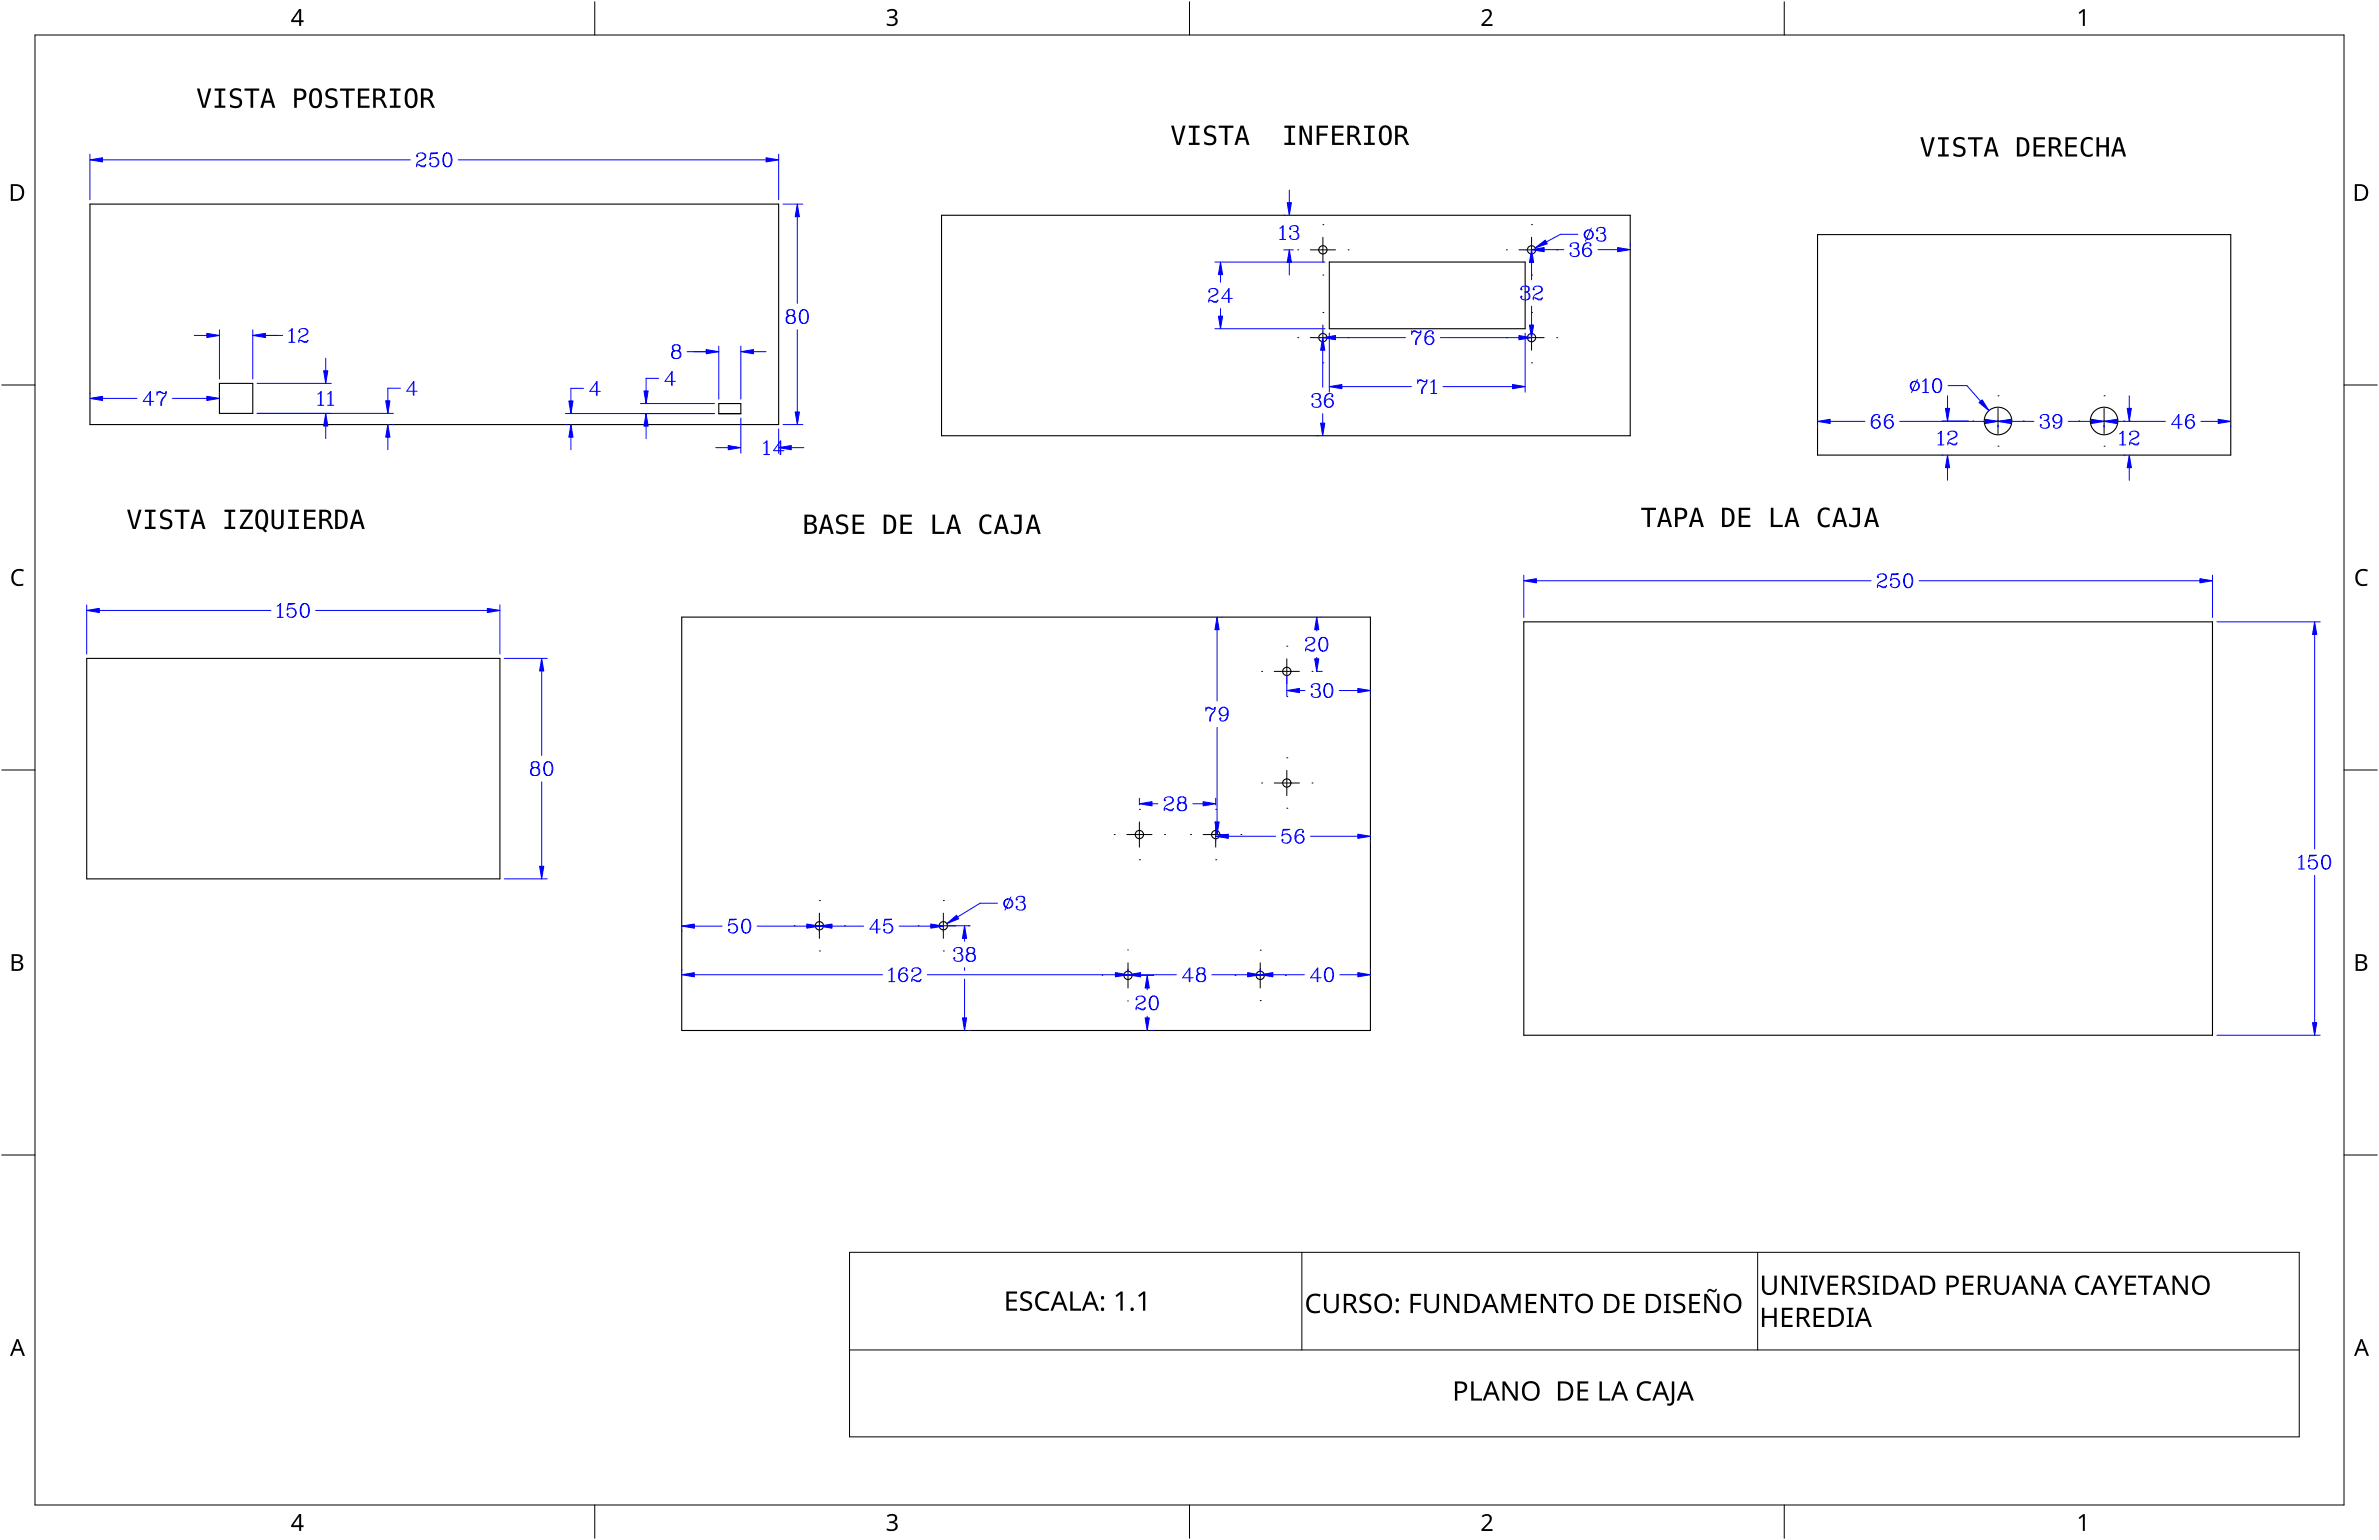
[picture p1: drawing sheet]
<svg xmlns="http://www.w3.org/2000/svg" width="864mm" height="559mm" viewBox="0 0 864 559" stroke-linecap="round" stroke-linejoin="round" font-family="sans-serif">
<g fill="none" stroke="#000" stroke-width=".4">
<path d="M32.7 74.1h250v80h-250zM341.8 78.1h250v80h-250zM482.6 95.1h71v24.2h-71zM659.8 85.1h150v80h-150zM79.7 139.1h12.1v10.9h-12.1zM260.9 146.4h8v3.7h-8zM31.5 238.9h150v80h-150zM247.5 223.9h250v150h-250zM553.2 225.6h250v150h-250z"/>
<circle cx="480.2" cy="90.7" r="1.5"/>
<circle cx="556" cy="90.7" r="1.5"/>
<circle cx="480.2" cy="122.5" r="1.5"/>
<circle cx="556" cy="122.5" r="1.5"/>
<circle cx="725.3" cy="152.8" r="5"/>
<circle cx="763.8" cy="152.8" r="5"/>
<circle cx="467.1" cy="243.6" r="1.5"/>
<circle cx="467.1" cy="284.1" r="1.5"/>
<circle cx="413.6" cy="302.8" r="1.5"/>
<circle cx="441.3" cy="302.8" r="1.5"/>
<circle cx="297.4" cy="335.9" r="1.5"/>
<circle cx="342.4" cy="335.9" r="1.5"/>
<circle cx="409.5" cy="353.9" r="1.5"/>
<circle cx="457.5" cy="353.9" r="1.5"/>
</g>
<g fill="none" stroke="#000" stroke-width=".36">
<path d="M471.1 90.7h.1M475.7 90.7h9.1M480.2 81.5h.1M480.2 99.8h.1M480.2 86.1v9.1M489.4 90.7h.1M546.8 90.7h.1M551.4 90.7h9.1M556 81.5h.1M556 99.8h.1M556 86.1v9.1M565.1 90.7h.1"/>
<path d="M480.2 113.4h.1M480.2 117.9v9.2M556 113.4h.1M556 117.9v9.2M471.1 122.5h.1M475.7 122.5h9.1M480.2 131.7h.1M489.4 122.5h.1M546.8 122.5h.1M551.4 122.5h9.1M556 131.7h.1M565.1 122.5h.1"/>
<path d="M716.2 152.8h.1M720.7 152.8h9.2M725.3 143.6h.1M725.3 148.2v9.1M734.4 152.8h.1M754.7 152.8h.1M759.2 152.8h9.2M763.8 143.6h.1M763.8 148.2v9.1M772.9 152.8h.1M725.3 161.9h.1M763.8 161.9h.1"/>
<path d="M467.1 234.5h.1M467.1 239v9.2M458 243.6h.1M462.6 243.6h9.1M467.1 252.8h.1M476.3 243.6h.1M467.1 275h.1M467.1 279.5v9.2M413.6 293.7h.1M413.6 298.3v9.1M441.3 293.7h.1M441.3 298.3v9.1"/>
<path d="M458 284.1h.1M462.6 284.1h9.1M467.1 293.3h.1M476.3 284.1h.1M404.5 302.8h.1M409 302.8h9.2M413.6 312h.1M422.8 302.8h.1M432.2 302.8h.1M436.7 302.8h9.2M441.3 312h.1M450.5 302.8h.1"/>
<path d="M288.3 335.9h.1M292.9 335.9h9.1M297.4 326.8h.1M297.4 331.4v9.1M306.6 335.9h.1M333.3 335.9h.1M337.9 335.9h9.1M342.4 326.8h.1M342.4 331.4v9.1M351.6 335.9h.1M297.4 345.1h.1M342.4 345.1h.1"/>
<path d="M400.1 353.9h.2M404.9 353.9h9.1M409.5 344.5v.3M409.5 349.4v9.1M418.6 353.9h.3M448.3 353.9h.1M452.9 353.9h9.1M457.5 344.8h.1M457.5 349.4v9.1M466.6 353.9h.1M409.5 363.1v.2M457.5 363.1h.1"/>
</g>
<path d="M12.7 12.7h838.2v533.4h-838.2z" fill="none" stroke="#000" stroke-width=".36"/>
<path d="M215.9 .6v12.1M431.8 .6v12.1M647.7 .6v12.1M.6 139.7h12.1M850.9 139.7h12.1M.6 279.4h12.1M850.9 279.4h12.1M.6 419.1h12.1M850.9 419.1h12.1M215.9 546.1v12.1M431.8 546.1v12.1M647.7 546.1v12.1" fill="none" stroke="#000" stroke-width=".36"/>
<g fill="#000">
<path d="M321.9 3.9a2.17 2.17 0 0 1 2.2-.8 2.17 2.17 0 0 1 1.6 1.6 1.48 1.48 0 0 1-1.3 1.5 1.62 1.62 0 0 1 1.5 1.8 1.62 1.62 0 0 1-1.8 1.4l-2.2-.3v-.7a2.16 2.16 0 0 0 3.2-.5 1.23 1.23 0 0 0-1.7-1.3h-.6v-.7a1.41 1.41 0 0 0 1.5-.1 1.41 1.41 0 0 0 .6-1.4 1.78 1.78 0 0 0-2.6 0zM537.9 4a2.02 2.02 0 0 1 2.3-.7 2.02 2.02 0 0 1 1.3 2l-.5 1.1-2.3 2.3h3.1v.7h-4v-.6l1.9-1.9a1.71 1.71 0 0 0 .5-2.9l-.8-.1-1.1 .6zM754.6 4.6l1.6-1.3h.6v6.1h-.7v-5.3l-1.1 1zM4.9 207.3a3.4 3.4 0 0 1 3.8-.5l-.3 .6a2.37 2.37 0 0 0-2.9 .3 2.37 2.37 0 0 0-.5 2.9 2.31 2.31 0 0 0 3.5 1.2v.6a3.1 3.1 0 0 1-3.7-.5 3.1 3.1 0 0 1-.5-3.6zM855.8 207.3a3.4 3.4 0 0 1 3.8-.5l-.3 .6a2.37 2.37 0 0 0-2.9 .3 2.37 2.37 0 0 0-.5 2.9 2.31 2.31 0 0 0 3.5 1.2v.6a3.1 3.1 0 0 1-3.7-.5 3.1 3.1 0 0 1-.5-3.6zM321.9 550a2.17 2.17 0 0 1 2.2-.8 2.17 2.17 0 0 1 1.6 1.6 1.48 1.48 0 0 1-1.3 1.5 1.62 1.62 0 0 1 1.5 1.8 1.62 1.62 0 0 1-1.8 1.4l-2.2-.3v-.7a2.16 2.16 0 0 0 3.2-.5 1.23 1.23 0 0 0-1.7-1.3h-.6v-.7a1.41 1.41 0 0 0 1.5-.1 1.41 1.41 0 0 0 .6-1.4 1.78 1.78 0 0 0-2.6 0zM537.9 550.1a2.02 2.02 0 0 1 2.3-.7 2.02 2.02 0 0 1 1.3 2l-.5 1.1-2.3 2.3h3.1v.7h-4v-.6l1.9-1.9a1.71 1.71 0 0 0 .5-2.9l-.8-.1-1.1 .6zM754.6 550.7l1.6-1.3h.6v6.1h-.7v-5.3l-1.1 1z"/>
<path d="M108.5 3.3h.8v4.1h.9v.6h-.9v1.4h-.7v-1.4h-2.9v-.6zM108.6 4.1l-2.2 3.3h2.2z"/>
<path d="M3.9 66.8h1.9a3 3 0 0 1 3 3.2 3 3 0 0 1-3.2 2.9h-1.7zM4.7 67.5v4.7h.8a2.38 2.38 0 0 0 2.5-2.3 2.38 2.38 0 0 0-2.3-2.4z"/>
<path d="M854.8 66.8h1.9a3 3 0 0 1 3 3.2 3 3 0 0 1-3.2 2.9h-1.7zM855.6 67.5v4.7h.8a2.38 2.38 0 0 0 2.5-2.3 2.38 2.38 0 0 0-2.3-2.4z"/>
<path d="M4.2 346.2h1.8a1.65 1.65 0 0 1 1.8 .4 1.65 1.65 0 0 1 .3 1.8l-1 .7a1.66 1.66 0 0 1 1.4 2 1.66 1.66 0 0 1-2.1 1.2h-2.2zM5 349.4v2.3h1.2a1.15 1.15 0 0 0 1.5-1.2 1.15 1.15 0 0 0-1.5-1.1zM5 346.9v1.9h1.1a1.04 1.04 0 0 0 1.4-1 1.04 1.04 0 0 0-1.5-.9z"/>
<path d="M855.1 346.2h1.8a1.65 1.65 0 0 1 1.8 .4 1.65 1.65 0 0 1 .3 1.8l-1 .7a1.66 1.66 0 0 1 1.4 2 1.66 1.66 0 0 1-2.1 1.2h-2.2zM855.9 349.4v2.3h1.2a1.15 1.15 0 0 0 1.5-1.2 1.15 1.15 0 0 0-1.5-1.1zM855.9 346.9v1.9h1.1a1.04 1.04 0 0 0 1.4-1 1.04 1.04 0 0 0-1.5-.9z"/>
<path d="M6 485.9h.7l2.4 6.1h-.8l-.8-1.9h-2.4l-.7 1.9h-.8zM6.3 486.7l-.9 2.7h1.9z"/>
<path d="M856.9 485.9h.7l2.4 6.1h-.8l-.8-1.9h-2.4l-.7 1.9h-.8zM857.2 486.7l-.9 2.7h1.9z"/>
<path d="M108.5 549.4h.8v4.1h.9v.6h-.9v1.4h-.7v-1.4h-2.9v-.6zM108.6 550.2l-2.2 3.3h2.2z"/>
</g>
<g fill="#000">
<path d="M365.3 468.6h3.9v.8h-3v2.2h2.8v.7h-2.8v2.5h3v.8h-3.9zM370.7 469.3a3.3 3.3 0 0 1 3.8-.4l-.2 .8a2.02 2.02 0 0 0-3 .4 2.17 2.17 0 0 0 2.2 1.9 1.95 1.95 0 0 1 1.1 2.4 1.95 1.95 0 0 1-2.4 1.3l-1.9-.3v-.9a2.47 2.47 0 0 0 3.5-.4 2.12 2.12 0 0 0-2.1-1.9 1.9 1.9 0 0 1-1-2.9zM376.6 469.5a3.9 3.9 0 0 1 4.4-.6l-.3 .8a2.64 2.64 0 0 0-3.1 .1 2.64 2.64 0 0 0-.9 2.9 2.6 2.6 0 0 0 4.1 1.9v.8a3.5 3.5 0 0 1-4-.4 3.5 3.5 0 0 1-.9-3.9zM388.5 468.6h.9v6.2h3v.8h-3.9zM404.9 470.1l1.9-1.5h.7v7h-.8v-6.1l-1.3 1.2zM413.2 470.1l1.8-1.5h.7v7h-.8v-6.1l-1.3 1.2zM475 470.4a3.9 3.9 0 0 1 4.4-.6l-.3 .7a2.64 2.64 0 0 0-3.1 .1 2.64 2.64 0 0 0-.9 3 2.6 2.6 0 0 0 4.1 1.9v.8a3.5 3.5 0 0 1-4-.5 3.5 3.5 0 0 1-.9-3.9zM480.6 469.5h.9v4.5a1.81 1.81 0 0 0 1.8 1.8 1.81 1.81 0 0 0 1.8-1.8v-4.5h.9v4.5a2.69 2.69 0 0 1-2.7 2.6 2.69 2.69 0 0 1-2.7-2.6zM493.9 470.1a3.3 3.3 0 0 1 3.8-.3l-.3 .7a2.02 2.02 0 0 0-3 .4 2.17 2.17 0 0 0 2.2 2 1.95 1.95 0 0 1 1.1 2.4 1.95 1.95 0 0 1-2.3 1.3l-2-.4v-.8a2.48 2.48 0 0 0 3.5-.5 2.12 2.12 0 0 0-2-1.9 1.9 1.9 0 0 1-1-2.9zM512 469.5h3.9v.8h-3v2.4h2.8v.8h-2.8v3h-.9zM517 469.5h.9v4.5a1.81 1.81 0 0 0 1.8 1.8 1.81 1.81 0 0 0 1.8-1.8v-4.5h.9v4.5a2.69 2.69 0 0 1-2.7 2.6 2.69 2.69 0 0 1-2.7-2.6zM524.2 469.5h1.1l3.7 5.8-.1-5.8h.9v7h-1.1l-3.7-5.8v5.8h-.8z"/>
<path d="M545 469.5h1.3l2.2 5.7 2.2-5.7h1.3v7h-.9l.1-6.1-2.4 6.1h-.7l-2.3-6.2v6.2h-.8zM553.9 469.5h3.9v.8h-3v2.1h2.8v.8h-2.8v2.5h3v.8h-3.9zM559.3 469.5h1l3.8 5.8-.1-5.8h.8v7h-1l-3.7-5.8v5.8h-.8zM565.9 469.5h5.2v.8h-2.2v6.2h-.8v-6.2h-2.2zM589.5 469.5h3.9v.8h-3.1v2.1h2.9v.8h-2.9v2.5h3.1v.8h-3.9zM604 469.5h2.5v.5l-.8 .2v5.6l.8 .1v.6h-2.5v-.6l.8-.1v-5.6l-.8-.2zM607.8 470.1a3.3 3.3 0 0 1 3.9-.3l-.3 .7a2.02 2.02 0 0 0-3 .4 2.17 2.17 0 0 0 2.2 2 1.95 1.95 0 0 1 1.1 2.4 1.95 1.95 0 0 1-2.4 1.3l-1.9-.4v-.8a2.48 2.48 0 0 0 3.5-.5 2.12 2.12 0 0 0-2.1-1.9 1.9 1.9 0 0 1-1-2.9zM613.2 469.5h3.9v.8h-3v2.1h2.8v.8h-2.8v2.5h3v.8h-3.9zM620 468a1.71 1.71 0 0 1 2.2 .2l.6-.5h.5a1.22 1.22 0 0 1-.9 1.2 1.22 1.22 0 0 1-1.4-.5h-.5l-.3 .5h-.5zM618.7 469.5h1l3.7 5.8v-5.8h.8v7h-1l-3.8-5.8 .1 5.8h-.8zM639.6 462.9h.9v4.5a1.81 1.81 0 0 0 1.8 1.8 1.81 1.81 0 0 0 1.8-1.8v-4.5h.9v4.5a2.69 2.69 0 0 1-2.7 2.5 2.69 2.69 0 0 1-2.7-2.5zM646.8 462.9h1l3.8 5.7-.1-5.7h.8v6.9h-1l-3.7-5.8v5.8h-.8z"/>
<path d="M653.7 462.9h2.5v.5l-.8 .2v5.5l.8 .2v.5h-2.5v-.5l.8-.2v-5.5l-.8-.2zM656.6 462.9h.9l2 6 2-6h1l-2.5 6.9h-.9zM663.4 462.9h3.9v.7h-3v2.2h2.8v.8h-2.8v2.5h3v.7h-3.9zM674.9 463.5a3.3 3.3 0 0 1 3.8-.3l-.3 .7a2.02 2.02 0 0 0-2.9 .4 2.17 2.17 0 0 0 2.1 1.9 1.95 1.95 0 0 1 1.2 2.5 1.95 1.95 0 0 1-2.4 1.2l-1.9-.3v-.8a2.47 2.47 0 0 0 3.5-.5 2.12 2.12 0 0 0-2.1-1.9 1.9 1.9 0 0 1-1-2.9zM679.7 462.9h2.5v.5l-.8 .2v5.5l.8 .2v.5h-2.5v-.5l.8-.2v-5.5l-.8-.2zM712.5 462.9h3.9v.7h-3v2.2h2.9v.8h-2.9v2.5h3v.7h-3.9zM724 462.9h.8v4.5a1.81 1.81 0 0 0 1.9 1.8 1.81 1.81 0 0 0 1.8-1.8v-4.5h.8v4.5a2.69 2.69 0 0 1-2.7 2.5 2.69 2.69 0 0 1-2.6-2.5zM737.4 462.9h1l3.8 5.7-.1-5.7h.8v6.9h-1l-3.7-5.8v5.8h-.8zM754.1 463.7a3.9 3.9 0 0 1 4.4-.5l-.3 .7a2.64 2.64 0 0 0-3.1 .1 2.64 2.64 0 0 0-.9 3 2.6 2.6 0 0 0 4.1 1.9v.8a3.5 3.5 0 0 1-4-.5 3.5 3.5 0 0 1-.9-3.9zM765.1 462.9h.9l1.8 3.4 1.9-3.4h.9l-2.3 4.2v2.7h-.9v-2.6zM771.6 462.9h3.9v.7h-3.1v2.2h2.9v.8h-2.9v2.5h3.1v.7h-3.9zM776.1 462.9h5.3v.7h-2.2v6.2h-.9v-6.2h-2.2z"/>
<path d="M788.7 462.9h1l3.7 5.7v-5.7h.8v6.9h-1l-3.8-5.8 .1 5.8h-.8zM639.6 474.5h.9v3h3.6v-3h.8v7h-.8v-3.2h-3.6v3.2h-.9zM646.9 474.5h3.8v.8h-3v2.2h2.9v.7h-2.9v2.5h3v.8h-3.8zM658.4 474.5h3.9v.8h-3.1v2.2h2.9v.7h-2.9v2.5h3.1v.8h-3.9zM670.4 474.5h2.5v.5l-.8 .2v5.6l.8 .2v.5h-2.5v-.5l.8-.2v-5.6l-.8-.2zM534.1 501.3h.8v6.1h3.1v.8h-3.9zM545.4 501.3h1l3.8 5.7-.1-5.7h.8v6.9h-1l-3.7-5.8v5.8h-.8zM572.7 501.3h3.9v.7h-3.1v2.2h2.9v.8h-2.9v2.4h3.1v.8h-3.9zM580.6 501.3h.9v6.1h3.1v.8h-4zM595.1 502.1a3.9 3.9 0 0 1 4.3-.5l-.3 .7a2.64 2.64 0 0 0-3.1 .1 2.64 2.64 0 0 0-.9 3 2.6 2.6 0 0 0 4.1 1.9v.7a3.5 3.5 0 0 1-4-.4 3.5 3.5 0 0 1-.9-3.9zM606.9 501.3h.9v6.8a1.78 1.78 0 0 1-2.6 1.8v-.7a1.07 1.07 0 0 0 1.2 0 1.07 1.07 0 0 0 .5-1z"/>
<path d="M384 468.6h.8l2.8 7h-1l-.8-2.2h-2.8l-.8 2.2h-.9zM384.4 469.5l-1.1 3.2h2.2z"/>
<path d="M395.4 468.6h.8l2.7 7h-.9l-.8-2.2h-2.8l-.8 2.2h-.9zM395.8 469.5l-1.1 3.2h2.2z"/>
<path d="M487.8 469.5h1.9a2.01 2.01 0 0 1 2.5 1.3 2.01 2.01 0 0 1-1.3 2.5l1.9 3.2h-1l-1.7-2.9h-1.4v2.9h-.9zM488.7 470.2v2.6h1a1.33 1.33 0 0 0 1.7-1.3 1.33 1.33 0 0 0-1.7-1.3z"/>
<path d="M499.7 470.3a3.3 3.3 0 0 1 4.2-.5 3.3 3.3 0 0 1 1.4 4 3.3 3.3 0 0 1-4.1 2.7 3.3 3.3 0 0 1-2.3-4.4zM500.6 470.7a3.1 3.1 0 0 0 1 5 2.53 2.53 0 0 0 2.8-3.4 2.27 2.27 0 0 0-1.4-2 2.27 2.27 0 0 0-2.4 .4z"/>
<path d="M531.7 469.5h2.1a3.5 3.5 0 0 1 3.4 3.6 3.5 3.5 0 0 1-3.6 3.4h-1.9zM532.5 470.2v5.5h1a2.74 2.74 0 0 0 2.8-2.6 2.74 2.74 0 0 0-2.6-2.9z"/>
<path d="M540.6 469.5h.7l2.8 7h-.9l-.9-2.2h-2.7l-.9 2.2h-.9zM540.9 470.4l-1.1 3.1h2.3z"/>
<path d="M572.6 470.3a3.3 3.3 0 0 1 4.2-.5 3.3 3.3 0 0 1 1.4 4 3.3 3.3 0 0 1-4.1 2.7 3.3 3.3 0 0 1-2.2-4.4zM573.5 470.7a3.1 3.1 0 0 0 1 5 2.53 2.53 0 0 0 2.8-3.4 2.27 2.27 0 0 0-1.4-2 2.27 2.27 0 0 0-2.4 .4z"/>
<path d="M582.3 469.5h2.2a3.5 3.5 0 0 1 3.4 3.6 3.5 3.5 0 0 1-3.6 3.4h-2zM583.2 470.2v5.5h1a2.74 2.74 0 0 0 2.8-2.6 2.74 2.74 0 0 0-2.6-2.9z"/>
<path d="M597.4 469.5h2.2a3.5 3.5 0 0 1 3.4 3.6 3.5 3.5 0 0 1-3.6 3.4h-2zM598.3 470.2v5.5h1a2.74 2.74 0 0 0 2.8-2.6 2.74 2.74 0 0 0-2.7-2.9z"/>
<path d="M626.6 470.3a3.3 3.3 0 0 1 4.1-.5 3.3 3.3 0 0 1 1.4 4 3.3 3.3 0 0 1-4 2.7 3.3 3.3 0 0 1-2.3-4.4zM627.4 470.7a3.1 3.1 0 0 0 1 5 2.53 2.53 0 0 0 2.8-3.4 2.27 2.27 0 0 0-1.4-2 2.27 2.27 0 0 0-2.4 .4z"/>
<path d="M652.3 474.5h1.9a2.01 2.01 0 0 1 2.5 1.4 2.01 2.01 0 0 1-1.4 2.5l2 3.1h-1.1l-1.7-2.9h-1.3v2.9h-.9zM653.2 475.3v2.6h1a1.33 1.33 0 0 0 1.6-1.3 1.33 1.33 0 0 0-1.6-1.3z"/>
<path d="M663.8 474.5h2.1a3.5 3.5 0 0 1 3.5 3.6 3.5 3.5 0 0 1-3.7 3.4h-1.9zM664.7 475.3v5.5h.9a2.74 2.74 0 0 0 2.8-2.7 2.74 2.74 0 0 0-2.6-2.8z"/>
<path d="M668.8 462.9h2a2.01 2.01 0 0 1 2.4 1.3 2.01 2.01 0 0 1-1.3 2.5l1.9 3.1h-1l-1.7-2.8h-1.4v2.8h-.9zM669.7 463.6v2.6h1.1a1.33 1.33 0 0 0 1.6-1.3 1.33 1.33 0 0 0-1.7-1.3z"/>
<path d="M683.6 462.9h2.1a3.5 3.5 0 0 1 3.5 3.6 3.5 3.5 0 0 1-3.7 3.3h-1.9zM684.5 463.6v5.5h.9a2.74 2.74 0 0 0 2.8-2.7 2.74 2.74 0 0 0-2.6-2.8z"/>
<path d="M692.5 462.8h.8l2.7 7h-.9l-.9-2.1h-2.7l-.8 2.1h-.9zM692.9 463.7l-1.1 3.2h2.2z"/>
<path d="M697 462.9h2.1a3.5 3.5 0 0 1 3.4 3.6 3.5 3.5 0 0 1-3.6 3.3h-1.9zM697.8 463.6v5.5h1a2.74 2.74 0 0 0 2.8-2.7 2.74 2.74 0 0 0-2.6-2.8z"/>
<path d="M706.6 462.9h1.9a2.19 2.19 0 0 1 2.6 2.2 2.19 2.19 0 0 1-2.8 2h-.8v2.7h-.9zM707.5 463.6v2.8a1.99 1.99 0 0 0 2.6-1.1 1.4 1.4 0 0 0-1.7-1.7z"/>
<path d="M718 462.9h1.9a2.01 2.01 0 0 1 2.4 1.3 2.01 2.01 0 0 1-1.3 2.5l1.9 3.1h-1l-1.7-2.8h-1.4v2.8h-.8zM718.8 463.6v2.6h1.1a1.33 1.33 0 0 0 1.6-1.3 1.33 1.33 0 0 0-1.7-1.3z"/>
<path d="M732.9 462.8h.8l2.8 7h-1l-.8-2.1h-2.8l-.8 2.1h-.9zM733.3 463.7l-1.1 3.2h2.2z"/>
<path d="M746.6 462.8h.8l2.7 7h-.9l-.8-2.1h-2.8l-.8 2.1h-.9zM747 463.7l-1.1 3.2h2.2z"/>
<path d="M761.6 462.8h.8l2.7 7h-.9l-.9-2.1h-2.7l-.9 2.1h-.9zM761.9 463.7l-1.1 3.2h2.3z"/>
<path d="M784.2 462.8h.8l2.7 7h-.9l-.8-2.1h-2.8l-.8 2.1h-.9zM784.6 463.7l-1.1 3.2h2.2z"/>
<path d="M796.6 463.7a3.3 3.3 0 0 1 4.1-.5 3.3 3.3 0 0 1 1.4 3.9 3.3 3.3 0 0 1-4 2.7 3.3 3.3 0 0 1-2.3-4.3zM797.4 464.1a3.1 3.1 0 0 0 1 5 2.53 2.53 0 0 0 2.8-3.4 2.27 2.27 0 0 0-1.4-2 2.27 2.27 0 0 0-2.4 .4z"/>
<path d="M676 474.5h.8l2.7 7h-.9l-.8-2.2h-2.8l-.8 2.2h-.9zM676.4 475.4l-1.1 3.2h2.2z"/>
<path d="M528.2 501.3h1.8a2.19 2.19 0 0 1 2.6 2.2 2.19 2.19 0 0 1-2.8 2h-.8v2.7h-.8zM529 502v2.8a1.88 1.88 0 0 0 2.7-1.5 1.4 1.4 0 0 0-1.8-1.3z"/>
<path d="M540.9 501.2h.8l2.8 7h-1l-.8-2.1h-2.8l-.8 2.1h-.9zM541.3 502.1l-1.1 3.2h2.2z"/>
<path d="M553.3 502.1a3.3 3.3 0 0 1 4.2-.5 3.3 3.3 0 0 1 1.4 3.9 3.3 3.3 0 0 1-4.1 2.7 3.3 3.3 0 0 1-2.3-4.3zM554.1 502.5a3.1 3.1 0 0 0 1.1 5 2.53 2.53 0 0 0 2.8-3.4 2.27 2.27 0 0 0-1.4-2 2.27 2.27 0 0 0-2.5 .4z"/>
<path d="M565.5 501.3h2.2a3.5 3.5 0 0 1 3.4 3.5 3.5 3.5 0 0 1-3.6 3.4h-2zM566.4 502v5.5h1a2.74 2.74 0 0 0 2.8-2.7 2.74 2.74 0 0 0-2.6-2.8z"/>
<path d="M587.5 501.2h.8l2.7 7h-.9l-.8-2.1h-2.8l-.8 2.1h-.9zM587.9 502.1l-1.1 3.2h2.2z"/>
<path d="M602.5 501.2h.8l2.7 7h-.9l-.9-2.1h-2.7l-.9 2.1h-.9zM602.9 502.1l-1.1 3.2h2.2z"/>
<path d="M611.4 501.2h.8l2.7 7h-.9l-.9-2.1h-2.7l-.9 2.1h-.8zM611.8 502.1l-1.1 3.2h2.2z"/>
<circle cx="400.3" cy="475.1" r=".63"/>
<circle cx="400.3" cy="470.9" r=".65"/>
<circle cx="411" cy="475.1" r=".63"/>
<circle cx="507.3" cy="476" r=".63"/>
<circle cx="507.3" cy="471.8" r=".65"/>
</g>
<path d="M308.4 454.4h526.3v67h-526.3zM472.6 454.4v35.4M638 454.4v35.4M308.4 489.8h526.3" fill="none" stroke="#000" stroke-width=".36"/>
<g fill="none" stroke="#00f" stroke-width=".36">
<path d="M32.7 56v16.5M37.2 58h111.7M151.5 56.4l.2 .3-.2 .2-.3-.2a1.56 1.56 0 0 1 1.7-1.2 1.56 1.56 0 0 1 1.4 1.4l-.2 .5-2.1 1.2-.5 .5-.3 1.4M152 59.8l1.2 .4h.6l.7-.4M153.4 55.5l.7 .3a1.11 1.11 0 0 1 .2 1.6l-2.1 1.1M154.5 59.8h.1M154.6 59.8l-.5 .7h-.9l-1.2-.7-.8 .2M156.5 55.8l2.4-.3h-2.4l-.5 2.4a1.79 1.79 0 0 1 2.6-.6 1.79 1.79 0 0 1 .3 2.7 1.79 1.79 0 0 1-2.6 0l-.3-.4 .3-.5 .2 .2-.2 .3M157.9 57.2a1.77 1.77 0 0 1 1.2 1.6 1.77 1.77 0 0 1-1.2 1.7M162.2 55.5l-.5 .3a4 4 0 0 0 0 4.4l.5 .3a2.34 2.34 0 0 1-1.4-2.9l.2-1.2a1.51 1.51 0 0 1 1.4-.9 1.51 1.51 0 0 1 1.4 .9 4 4 0 0 1-.4 3.8l-1.2 .3M162.7 55.5l.4 .3a4 4 0 0 1 0 4.4l-.4 .3M166.4 58h111.7"/>
<path d="M282.7 56v16.5M284.2 74.1h7.3M289.4 78.6v31.5M466 78.1h.4M468 69v4.5M441 95.1h40M443.1 99.7v2.7M464.6 82.8l1.2-.9v5M464.6 86.9h2.1M465.5 82.1v4.8M466 90.7h3.5M468 95.2v4.6"/>
<path d="M469.6 84a1.48 1.48 0 0 1 1.9 1.1 1.48 1.48 0 0 1-1.2 1.8l-1.7-.3-.4-.7 .2-.4 .2 .2-.2 .2M470.3 81.9a1.18 1.18 0 0 1 .5 1.9l-.5 .2 .7-.2 .2-1.2a1.7 1.7 0 0 0-1.7-.8 1.7 1.7 0 0 0-1.3 1.3l.2 .2 .2-.2-.2-.3M471 84.5a1.6 1.6 0 0 1-.4 2.3M553.9 90.7h.5M556 88.6v.5M556 95.2v6.3M560.5 90.6h7.2M571.4 90.2a1.48 1.48 0 0 1 1.9 1.1 1.48 1.48 0 0 1-1.2 1.8l-1.7-.3-.5-.6 .3-.5 .2 .2-.2 .3M572.1 88.1a1.18 1.18 0 0 1 .5 1.9l-.5 .2 .7-.2 .2-1.2a1.7 1.7 0 0 0-1.7-.8 1.7 1.7 0 0 0-1.4 1.3l.3 .2 .2-.2-.2-.3M572.8 85h-6.3l-5.2 2.8M572.8 90.7a1.6 1.6 0 0 1-.4 2.3M574.7 91.4a1.55 1.55 0 0 1 1.8-1.3 1.55 1.55 0 0 1 1.3 1.8 1.55 1.55 0 0 1-1.9 1.2"/>
<path d="M576.1 88.1a3 3 0 0 0-.7 4.7l.5 .3M576.4 90a1.6 1.6 0 0 1 1.2 1.6 1.6 1.6 0 0 1-1.2 1.5M576.5 83.5a1.77 1.77 0 0 0-1.2 1.6 1.77 1.77 0 0 0 1.2 1.7 1.69 1.69 0 0 1-1.2-2.6 1.69 1.69 0 0 1 2.8 0 1.69 1.69 0 0 1-1.1 2.6h-.5M577 83.5a1.77 1.77 0 0 1 1.1 1.6 1.77 1.77 0 0 1-1.1 1.7M577.3 88.8l-.2 .2 .2 .3 .2-.3-.2-.7a1.91 1.91 0 0 0-2 .1 1.91 1.91 0 0 0-.8 1.8l.2 2.2 1.2 .7M577.7 82.8l-2.2 4.7M580.1 90.6h7.1M581 84.7a1.48 1.48 0 0 1 1.9 1 1.48 1.48 0 0 1-1.2 1.8l-1.7-.2-.4-.7 .2-.5 .2 .2-.2 .3M581.7 82.5a1.18 1.18 0 0 1 .5 1.9l-.5 .3 .7-.3 .3-1.2a1.7 1.7 0 0 0-1.7-.7 1.7 1.7 0 0 0-1.4 1.2l.2 .2 .2-.2-.2-.2M582.4 85.2a1.6 1.6 0 0 1-.4 2.2M591.8 88.6v.4M79.7 119.7v17.8"/>
<path d="M91.8 119.7v17.8M105.8 119.5v4.7M110.6 119.2l.7 .3a1.1 1.1 0 0 1 .2 1.6l-2.1 1.1M286.6 112.4a1.18 1.18 0 0 0-.5 1.9l.5 .2-.8 .5-.2 1.4 .2 .5 .8 .5-.8-.3-.4-.7 .2-1.4 1-.5M287.5 114.5l.7-.2 .3-1.2a1.64 1.64 0 0 0-2.9 0l.2 1.2 2.4 .5 .5 .6v1l-.5 .7-1.6 .3M287.5 112.4a1.18 1.18 0 0 1 .5 1.9l-.5 .2M287.5 114.5l.7 .5 .3 .4-.3 1.5-.7 .5M289.4 119.7v29.8M291.5 112.4l-.4 .2a4 4 0 0 0 0 4.5l.4 .3a2.34 2.34 0 0 1-1.4-2.9l.3-1.2a1.51 1.51 0 0 1 1.4-.9 1.51 1.51 0 0 1 1.4 .9 4 4 0 0 1-.5 3.8l-1.2 .3M292.1 112.4l.4 .2a4 4 0 0 1 0 4.5l-.4 .3M439 105.6l.2 .3-.2 .2-.2-.2a1.56 1.56 0 0 1 1.6-1.2 1.56 1.56 0 0 1 1.5 1.4l-.3 .5-2.1 1.2-.5 .5-.2 1.4M439.5 109l1.2 .4h.7l.7-.4-.5 .7h-.9l-1.2-.7-.7 .2"/>
<path d="M440.9 104.7l.7 .2a1.11 1.11 0 0 1 .3 1.7l-2.1 1.1M441 119.3h40M443.1 112v2.7M445.9 105v4.7h.2v-5l-2.6 3.6h3.8M553.4 106a1.48 1.48 0 0 1 1.9 1 1.48 1.48 0 0 1-1.1 1.8l-1.7-.2-.5-.7 .3-.5 .2 .2-.2 .3M554.2 103.8a1.18 1.18 0 0 1 .4 1.9l-.4 .3 .7-.3 .2-1.2a1.7 1.7 0 0 0-1.7-.7 1.7 1.7 0 0 0-1.4 1.2l.3 .2 .2-.2-.2-.2M554.9 106.5a1.6 1.6 0 0 1-.4 2.2M556 111.1v6.8M556.8 104.8l.2 .2-.2 .2-.2-.2a1.56 1.56 0 0 1 1.6-1.2 1.56 1.56 0 0 1 1.4 1.4l-.2 .5-2.1 1.2-.5 .5-.2 1.4M557.3 108.1l1.2 .5h.7l.6-.5M558.7 103.8l.7 .3a1.11 1.11 0 0 1 .2 1.6l-2 1.1M559.8 108.1h.1"/>
<path d="M559.9 108.1l-.5 .7h-.9l-1.2-.7-.7 .2M70.5 121.7h4.6M91.8 121.7h10.8M93.3 139.1h27M104.9 120.2l1.2-1v5M104.9 124.2h2.1M108.7 120.2l.2 .2-.2 .2-.2-.2a1.56 1.56 0 0 1 1.6-1.2 1.56 1.56 0 0 1 1.4 1.4l-.2 .5-2.1 1.2-.5 .5-.2 1.4M109.2 123.5l1.2 .5h.7l.7-.5-.5 .7h-.9l-1.2-.7-.7 .3M118.2 130v4.5M150 138.7v4.7h.2v-5l-2.6 3.6h3.8M216.5 138.7v4.7h.2v-5l-2.6 3.6h3.8M239.1 137.3h-4.6v9.1"/>
<path d="M243.8 135.1v4.7h.2v-5l-2.6 3.6h3.8M245 125.1a1.18 1.18 0 0 0-.5 1.9l.5 .2-.7 .5-.2 1.5 .2 .4 .7 .5-.7-.3-.5-.6 .3-1.5 .9-.5M246 127.2l.7-.2 .2-1.2a1.64 1.64 0 0 0-2.8 0l.2 1.2 2.4 .5 .5 .7v1l-.5 .6-1.7 .3M246 125.1a1.18 1.18 0 0 1 .4 1.9l-.4 .2M246 127.2l.7 .5 .2 .5-.2 1.4-.7 .5M249.4 127.6h11.5M260.9 125.6v19.2M268.9 125.6v19.2M273.5 127.6h4.6M478.1 122.5h.5M480.2 127.1v13.4M480.2 120.5v.4"/>
<path d="M482.6 120.9v21.4M484.8 122.5h25.4M512.5 121l.7-1h.5l1.2 .7h.4l.5-.7-.3 1.4-.9 1.2-.5 1.2v1.2h-.2a3.7 3.7 0 0 1 1.6-3.6M512.5 120v1.4M512.7 120.5l1-.2 1.2 .4M514.6 138.7l.8-.9h.4l1.2 .7h.5l.5-.7-.3 1.4-.9 1.2-.5 1.2v1.2h-.2a3.7 3.7 0 0 1 1.6-3.6M514.6 137.8v1.4M514.9 138.3l.9-.3 1.2 .5M517.5 123.3a1.55 1.55 0 0 1 1.8-1.3 1.55 1.55 0 0 1 1.3 1.8 1.55 1.55 0 0 1-2 1.2M518.9 120a3 3 0 0 0-.7 4.8l.4 .2M519.2 121.9a1.6 1.6 0 0 1 1.1 1.6 1.6 1.6 0 0 1-1.1 1.5M519.4 138.7l1.2-.9v5"/>
<path d="M520.1 120.7l-.3 .3 .3 .2 .2-.2-.2-.7a1.91 1.91 0 0 0-2 0 1.91 1.91 0 0 0-.9 1.8l.3 2.2 1.1 .7M520.3 138v4.8M522.9 122.5h28.5M553.6 120.9v21.4M553.9 122.5h.5M556 120.5v.4M694.8 138.4a1.77 1.77 0 0 0-1.1 1.6 1.77 1.77 0 0 0 1.1 1.7 1.69 1.69 0 0 1-1.1-2.6 1.69 1.69 0 0 1 2.8 0 1.69 1.69 0 0 1-1.1 2.6h-.6M695.4 138.4a1.77 1.77 0 0 1 1.1 1.6 1.77 1.77 0 0 1-1.1 1.7M696 137.7l-2.1 4.7M698 138.4l1.2-1v5M698.9 137.7v4.7M702.9 137.4l-.4 .3a4 4 0 0 0 0 4.5l.4 .2a2.34 2.34 0 0 1-1.4-2.8l.3-1.2a1.51 1.51 0 0 1 1.4-1 1.51 1.51 0 0 1 1.4 1 4 4 0 0 1-.5 3.8l-1.2 .2"/>
<path d="M703.5 137.4l.4 .3a4 4 0 0 1 0 4.5l-.4 .2M707.1 139.9h6.9l5 5.7M32.7 142.5v.5M37.2 144.6h12.5M54.4 142.4v4.7h.2v-5l-2.6 3.6h3.8M57 143l.7-.9h.5l1.2 .7h.5l.4-.7-.2 1.4-1 1.2-.4 1.2v1.2h-.3a3.7 3.7 0 0 1 1.7-3.6M57 142.1v1.4M57.3 142.5l.9-.2 1.2 .5M62.6 144.6h12.5M79.7 142.5v.5M93.3 150h49.5M115.4 143l1.2-.9v5"/>
<path d="M115.4 147.1h2.1M116.3 142.3v4.8M118.2 154.6v4.6M119 143l1.2-.9v5M119 147.1h2.1M119.9 142.3v4.8M140.8 158.6v4.6M142.4 154.1h.4M145.4 140.9h-4.6v9.1M205.2 154.1h.5M205.2 150.1h54.1M207.3 158.6v4.6"/>
<path d="M211.8 140.9h-4.5v9.2M232.5 146.4h26.8M234.5 154.6v4.6M268.9 151.7v12.8M282.7 155.6v8.9M284.2 154.1h7.3M477.6 144.9a1.48 1.48 0 0 1 1.9 1.1 1.48 1.48 0 0 1-1.1 1.8l-1.7-.3-.5-.6 .3-.5 .2 .2-.2 .3M478.1 158.1h.5M478.4 142.8a1.18 1.18 0 0 1 .4 1.9l-.4 .2 .7-.2 .2-1.2a1.7 1.7 0 0 0-1.7-.7 1.7 1.7 0 0 0-1.4 1.2l.3 .2 .2-.2-.2-.3M479.1 145.5a1.6 1.6 0 0 1-.4 2.2M480.2 150.1v3.4M481 146.1a1.55 1.55 0 0 1 1.8-1.3 1.55 1.55 0 0 1 1.3 1.8 1.55 1.55 0 0 1-1.9 1.2"/>
<path d="M482.4 142.8a3 3 0 0 0-.7 4.7l.5 .3M482.7 144.7a1.6 1.6 0 0 1 1.1 1.6 1.6 1.6 0 0 1-1.1 1.5M483.6 143.5l-.2 .2 .2 .3 .2-.3-.2-.6a1.91 1.91 0 0 0-2 0 1.91 1.91 0 0 0-.8 1.8l.2 2.2 1.2 .7M487.1 140.3h25.3M519.4 142.8h2.1M523.8 140.3h25.3M659.8 154.5v.4M664.4 152.9h12.6M679.5 153.7a1.55 1.55 0 0 1 1.8-1.3 1.55 1.55 0 0 1 1.3 1.8 1.55 1.55 0 0 1-1.9 1.2M680.9 150.4a3 3 0 0 0-.7 4.7l.5 .3M681.2 152.3a1.6 1.6 0 0 1 1.1 1.6 1.6 1.6 0 0 1-1.1 1.5M682.1 151.1l-.2 .2 .2 .3 .2-.3-.2-.6a1.91 1.91 0 0 0-2 0 1.91 1.91 0 0 0-.8 1.8l.2 2.2 1.2 .7"/>
<path d="M684.3 153.7a1.55 1.55 0 0 1 1.8-1.3 1.55 1.55 0 0 1 1.2 1.8 1.55 1.55 0 0 1-1.9 1.2M685.7 150.4a3 3 0 0 0-.7 4.7l.4 .3M686 152.3a1.6 1.6 0 0 1 1.1 1.6 1.6 1.6 0 0 1-1.1 1.5M686.9 151.1l-.3 .2 .3 .3 .2-.3-.2-.6a1.91 1.91 0 0 0-2 0 1.91 1.91 0 0 0-.9 1.8l.3 2.2 1.1 .7M689.6 152.9h31.1M698 142.4h2.1M703.5 157.4l1.2-1v5M704.5 156.7v4.7M704.9 152.8h9.7M707 143.6v4.6M707.3 157.4l.3 .2-.3 .3-.2-.3a1.56 1.56 0 0 1 1.6-1.2 1.56 1.56 0 0 1 1.5 1.5l-.2 .5-2.2 1.1-.5 .5-.2 1.4M709.2 156.4l.8 .3a1.11 1.11 0 0 1 .2 1.7l-2.1 1"/>
<path d="M725.3 154.3v.6M729.9 152.9h8.4M742 152.5a1.48 1.48 0 0 1 1.9 1.1 1.48 1.48 0 0 1-1.1 1.8l-1.7-.3-.5-.6 .3-.5 .2 .2-.2 .3M742.8 150.4a1.18 1.18 0 0 1 .4 1.9l-.4 .2 .7-.2 .2-1.2a1.7 1.7 0 0 0-1.7-.7 1.7 1.7 0 0 0-1.4 1.2l.3 .2 .2-.2-.2-.3M743.5 153.1a1.6 1.6 0 0 1-.4 2.2M746.6 150.4a1.6 1.6 0 0 0-1.2 1.5 1.6 1.6 0 0 0 1.2 1.6M747.1 150.4l.4 .3a3.4 3.4 0 0 1-.2 4.4M748.2 152.1a1.55 1.55 0 0 1-1.8 1.3 1.55 1.55 0 0 1-1.2-1.8 1.55 1.55 0 0 1 1.9-1.2l.7 .3a3 3 0 0 1-1 4.7l-1.2-.3-.2-.4 .2-.5 .3 .3-.3 .2M750.8 152.9h8.4M763.8 154.3v.6M768.4 152.9h17.7M769.5 157.4l1.2-1v5"/>
<path d="M770.4 156.7v4.7M770.9 152.8h.5M772.9 143.6v4.6M773.3 157.4l.2 .2-.2 .3-.2-.3a1.56 1.56 0 0 1 1.6-1.2 1.56 1.56 0 0 1 1.4 1.5l-.2 .5-2.1 1.1-.5 .5-.2 1.4M775.2 156.4l.7 .3a1.11 1.11 0 0 1 .2 1.7l-2 1M790.7 150.7v4.7h.2v-5l-2.6 3.6h3.8M793.6 153.7a1.55 1.55 0 0 1 1.8-1.3 1.55 1.55 0 0 1 1.3 1.8 1.55 1.55 0 0 1-2 1.2M795 150.4a3 3 0 0 0-.7 4.7l.4 .3M795.3 152.3a1.6 1.6 0 0 1 1.1 1.6 1.6 1.6 0 0 1-1.1 1.5M796.2 151.1l-.3 .2 .3 .3 .2-.3-.2-.6a1.91 1.91 0 0 0-2 0 1.91 1.91 0 0 0-.9 1.8l.3 2.2 1.1 .7M799 152.9h6.2M809.8 154.5v.4"/>
<path d="M259.8 162.4h4.6M277.2 160.9l1.2-1v5M277.2 164.9h2.2M278.2 160.2v4.7M283.2 160.2v4.7h.2v-5l-2.6 3.6h3.8M287.2 162.4h4.6M703.5 161.4h2.2M704.9 165.1h.5M707 169.7v4.6M707.8 160.7l1.2 .5h.7l.7-.5M710.4 160.7h.1M710.4 160.7l-.4 .7h-1l-1.2-.7-.7 .3"/>
<path d="M769.5 161.4h2.1M770.9 165.1h.5M772.9 169.7v4.6M773.8 160.7l1.2 .5h.7l.6-.5M776.3 160.7h.1M776.4 160.7l-.5 .7h-.9l-1.2-.7-.7 .3M31.5 219.5v17.8M100.6 219.9l1.2-.9v5M101.6 219.3v4.7M104.7 219.3l2.4-.3h-2.4l-.5 2.4a1.79 1.79 0 0 1 2.6-.6 1.79 1.79 0 0 1 .3 2.7 1.79 1.79 0 0 1-2.6 0l-.3-.4 .3-.5 .2 .2-.2 .3M110.4 219l-.5 .3a4 4 0 0 0 0 4.4l.5 .3a2.34 2.34 0 0 1-1.4-2.9l.2-1.2a1.51 1.51 0 0 1 1.4-.9 1.51 1.51 0 0 1 1.4 .9 4 4 0 0 1-.4 3.8l-1.2 .3M110.9 219l.5 .3a4 4 0 0 1 0 4.4l-.5 .3"/>
<path d="M181.5 219.5v17.8M553.2 208.7v15.4M557.7 210.7h121.5M681.8 209.2l.2 .2-.2 .2-.3-.2a1.56 1.56 0 0 1 1.6-1.2 1.56 1.56 0 0 1 1.5 1.4l-.2 .6-2.2 1.1-.4 .5-.3 1.4M682.2 212.5l1.2 .5h.7l.7-.5M683.6 208.2l.8 .3a1.11 1.11 0 0 1 .2 1.7l-2.1 1M684.8 212.5h.1M684.8 212.5l-.4 .7h-1l-1.2-.7-.7 .3M686.7 208.5l2.4-.3h-2.4l-.4 2.4a1.79 1.79 0 0 1 2.6-.5 1.79 1.79 0 0 1 .3 2.6 1.79 1.79 0 0 1-2.7 .1l-.2-.5 .2-.5 .2 .2-.2 .3M688.2 209.9a1.77 1.77 0 0 1 1.2 1.7 1.77 1.77 0 0 1-1.2 1.6M692.4 208.2l-.4 .3a4 4 0 0 0 0 4.5l.4 .2a2.34 2.34 0 0 1-1.4-2.8l.3-1.2a1.51 1.51 0 0 1 1.4-1 1.51 1.51 0 0 1 1.4 1 4 4 0 0 1-.5 3.8l-1.2 .2M693 208.2l.4 .3a4 4 0 0 1 0 4.5l-.4 .2"/>
<path d="M696.7 210.7h101.9M803.2 208.7v15.4M36 221.5h62.4M100.6 224h2.2M106.1 220.7a1.77 1.77 0 0 1 1.2 1.6 1.77 1.77 0 0 1-1.2 1.7M114.6 221.5h62.3M183.1 238.9h15.6M441.8 228.5v25.8M443.4 223.9h.4M474.2 232.2l.2 .3-.2 .2-.3-.2a1.56 1.56 0 0 1 1.7-1.3 1.56 1.56 0 0 1 1.4 1.5l-.2 .5-2.1 1.1-.5 .6-.3 1.4M474.7 235.5l1.2 .5h.6l.7-.5M476.1 231.3l.7 .2a1.11 1.11 0 0 1 .2 1.7l-2.1 1"/>
<path d="M477.2 235.5h.1M477.3 235.5l-.5 .8h-.9l-1.2-.8-.8 .3M478 228.5v.5M478 238.6v.4M479.6 223.9h.4M480.1 231.3l-.5 .2a4 4 0 0 0 0 4.5l.5 .3a2.34 2.34 0 0 1-1.4-2.9l.3-1.2a1.51 1.51 0 0 1 1.4-1 1.51 1.51 0 0 1 1.4 1 4 4 0 0 1-.5 3.8l-1.2 .3M480.6 231.3l.5 .2a4 4 0 0 1 0 4.5l-.5 .3M804.7 225.6h37.6M840.2 230.2v77.8M196.6 243.5v30.6M437.8 257.6l.7-1h.5l1.2 .8h.4l.5-.8-.3 1.4-.9 1.2-.5 1.2v1.2h-.2a3.7 3.7 0 0 1 1.6-3.6M437.8 256.6v1.4"/>
<path d="M438 257.1l1-.2 1.2 .5M443.9 256.6a1.6 1.6 0 0 0-1.1 1.6 1.6 1.6 0 0 0 1.1 1.5M444.4 256.6l.5 .3a3.4 3.4 0 0 1-.2 4.5M445.6 258.3a1.55 1.55 0 0 1-1.8 1.4 1.55 1.55 0 0 1-1.3-1.9 1.55 1.55 0 0 1 1.9-1.2l.7 .3a3 3 0 0 1-.9 4.7l-1.2-.2-.2-.5 .2-.5 .2 .3-.2 .2M467.1 245.2v7.4M471.7 250.6h2M477.4 250.2a1.48 1.48 0 0 1 1.9 1 1.48 1.48 0 0 1-1.2 1.9l-1.6-.3-.5-.7 .3-.4 .2 .2-.2 .2M477.9 243.6h2.1M478.1 248.1a1.18 1.18 0 0 1 .5 1.9l-.5 .2 .8-.2 .2-1.2a1.7 1.7 0 0 0-1.7-.8 1.7 1.7 0 0 0-1.4 1.3l.3 .2 .2-.2-.2-.3M478.9 250.7a1.6 1.6 0 0 1-.5 2.3M481.9 248.1l-.4 .2a4 4 0 0 0 0 4.5l.4 .3a2.34 2.34 0 0 1-1.4-2.9l.3-1.2a1.51 1.51 0 0 1 1.4-1 1.51 1.51 0 0 1 1.4 1 4 4 0 0 1-.5 3.8l-1.2 .3M482.5 248.1l.4 .2a4 4 0 0 1 0 4.5l-.4 .3"/>
<path d="M486.1 250.6h6.8M497.5 252.2v.4M193.8 276.4a1.18 1.18 0 0 0-.5 1.9l.5 .2-.7 .5-.2 1.5 .2 .4 .7 .5-.7-.3-.5-.6 .3-1.5 .9-.5M194.7 278.5l.8-.2 .2-1.2a1.64 1.64 0 0 0-2.8 0l.2 1.2 2.4 .5 .4 .7v1l-.4 .6-1.7 .3M194.7 276.4a1.18 1.18 0 0 1 .5 1.9l-.5 .2M194.7 278.5l.8 .5 .2 .5-.2 1.4-.8 .5M198.8 276.4l-.5 .3a4 4 0 0 0 0 4.4l.5 .3a2.34 2.34 0 0 1-1.4-2.9l.2-1.2a1.51 1.51 0 0 1 1.4-.9 1.51 1.51 0 0 1 1.4 .9 4 4 0 0 1-.4 3.8l-1.2 .3M199.3 276.4l.5 .3a4 4 0 0 1 0 4.4l-.5 .3M441.8 263.9v34.4M196.6 283.7v30.6M413.6 289.6v2.5M418.2 291.7h2.1"/>
<path d="M422.9 290.1l.2 .3-.2 .2-.3-.2a1.56 1.56 0 0 1 1.7-1.3 1.56 1.56 0 0 1 1.4 1.5l-.2 .5-2.1 1.1-.5 .5-.3 1.5M423.4 293.4l1.2 .5h.6l.8-.5-.5 .8h-.9l-1.2-.8-.8 .3M424.8 289.2l.7 .2a1.11 1.11 0 0 1 .2 1.7l-2.1 1M428.6 289.2a1.18 1.18 0 0 0-.5 1.9l.5 .2-.7 .5-.3 1.4 .3 .5 .7 .5-.7-.3-.5-.7 .2-1.4 1-.5M429.5 291.3l.8-.2 .2-1.2a1.64 1.64 0 0 0-2.9 0l.3 1.2 2.4 .5 .4 .6v1l-.4 .7-1.7 .3M429.5 289.2a1.18 1.18 0 0 1 .5 1.9l-.5 .2M429.5 291.3l.8 .5 .2 .4-.2 1.5-.8 .5M433 291.7h3.7M441.3 289.6v2.5M183.1 318.9h15.6M441.3 304.4v1.1M442.9 302.8h.9"/>
<path d="M445.9 303.4h17.2M465.8 301.2l2.4-.3h-2.4l-.5 2.4a1.79 1.79 0 0 1 2.6-.5 1.79 1.79 0 0 1 .4 2.6 1.79 1.79 0 0 1-2.7 .1l-.3-.5 .3-.5 .2 .3-.2 .2M467.3 302.6a1.77 1.77 0 0 1 1.1 1.7 1.77 1.77 0 0 1-1.1 1.6M470.4 304.3a1.55 1.55 0 0 1 1.8-1.4 1.55 1.55 0 0 1 1.2 1.9 1.55 1.55 0 0 1-1.9 1.1M471.8 300.9a3 3 0 0 0-.8 4.8l.5 .2M472 302.9a1.6 1.6 0 0 1 1.2 1.5 1.6 1.6 0 0 1-1.2 1.5M473 301.7l-.3 .2 .3 .2 .2-.2-.2-.7a1.91 1.91 0 0 0-2 .1 1.91 1.91 0 0 0-.9 1.8l.3 2.1 1.1 .7M475.7 303.4h17.2M497.5 305v.5M834.4 311.3l1.2-1v5M834.4 315.3h2.1M835.3 310.6v4.7"/>
<path d="M838.4 310.6l2.4-.3h-2.4l-.4 2.4a1.79 1.79 0 0 1 2.6-.5 1.79 1.79 0 0 1 .3 2.6 1.79 1.79 0 0 1-2.7 .1l-.2-.5 .2-.5 .2 .2-.2 .3M839.9 312a1.77 1.77 0 0 1 1.2 1.7 1.77 1.77 0 0 1-1.2 1.6M840.2 317.6v53.5M844.1 310.3l-.4 .3a4 4 0 0 0 0 4.5l.4 .2a2.34 2.34 0 0 1-1.4-2.8l.3-1.2a1.51 1.51 0 0 1 1.4-1 1.51 1.51 0 0 1 1.4 1 4 4 0 0 1-.5 3.8l-1.2 .2M844.7 310.3l.4 .3a4 4 0 0 1 0 4.5l-.4 .2M247.5 337.6v.5M252 336h10.2M264.9 333.8l2.4-.3h-2.4l-.5 2.4a1.79 1.79 0 0 1 2.6-.5 1.79 1.79 0 0 1 .3 2.6 1.79 1.79 0 0 1-2.6 .1l-.3-.5 .3-.5 .2 .2-.2 .3M266.4 335.2a1.77 1.77 0 0 1 1.1 1.7 1.77 1.77 0 0 1-1.1 1.6M270.6 333.5l-.5 .3a4 4 0 0 0 0 4.5l.5 .2a2.34 2.34 0 0 1-1.4-2.8l.3-1.2a1.51 1.51 0 0 1 1.4-1 1.51 1.51 0 0 1 1.4 1 4 4 0 0 1-.5 3.8l-1.2 .2M271.1 333.5l.5 .3a4 4 0 0 1 0 4.5l-.5 .2M274.8 336h18.1"/>
<path d="M297.4 337.5v.6M302 336h11.5M318.2 333.9v4.6h.2v-5l-2.6 3.6h3.8M321.2 333.8l2.4-.3h-2.4l-.4 2.4a1.79 1.79 0 0 1 2.6-.5 1.79 1.79 0 0 1 .3 2.6 1.79 1.79 0 0 1-2.7 .1l-.2-.5 .2-.5 .2 .2-.2 .3M322.7 335.2a1.77 1.77 0 0 1 1.2 1.7 1.77 1.77 0 0 1-1.2 1.6M326.4 336h11.5M342.4 337.5v.6M344 335.9h8.2M362.1 327.7h-6.3l-8.2 5M365.8 326.2a1.77 1.77 0 0 0-1.2 1.6 1.77 1.77 0 0 0 1.2 1.7 1.69 1.69 0 0 1-1.2-2.6 1.69 1.69 0 0 1 2.8 0 1.69 1.69 0 0 1-1.1 2.6h-.5M366.3 326.2a1.77 1.77 0 0 1 1.1 1.6 1.77 1.77 0 0 1-1.1 1.7M367 325.5l-2.2 4.7"/>
<path d="M370.3 327.4a1.48 1.48 0 0 1 1.9 1 1.48 1.48 0 0 1-1.2 1.8l-1.7-.2-.4-.7 .2-.5 .2 .2-.2 .3M371 325.2a1.18 1.18 0 0 1 .5 2l-.5 .2 .7-.2 .3-1.2a1.7 1.7 0 0 0-1.7-.8 1.7 1.7 0 0 0-1.4 1.2l.2 .2 .2-.2-.2-.2M371.7 327.9a1.6 1.6 0 0 1-.4 2.2M247.5 351.7v.4M252 353.7h68.4M322.6 352.1l1.2-.9v5M322.6 356.2h2.2M323.6 351.5v4.7M326.5 354.5a1.55 1.55 0 0 1 1.8-1.3 1.55 1.55 0 0 1 1.2 1.8 1.55 1.55 0 0 1-1.9 1.2M327.9 351.2a3 3 0 0 0-.7 4.7l.4 .3M328.1 353.1a1.6 1.6 0 0 1 1.2 1.6 1.6 1.6 0 0 1-1.2 1.5M329.1 351.9l-.3 .2 .3 .3 .2-.3-.2-.6a1.91 1.91 0 0 0-2 0 1.91 1.91 0 0 0-.9 1.8l.3 2.2 1.1 .7"/>
<path d="M331.2 352.1l.2 .3-.2 .2-.2-.2a1.56 1.56 0 0 1 1.6-1.2 1.56 1.56 0 0 1 1.4 1.4l-.2 .5-2.1 1.2-.5 .5-.2 1.4M331.7 355.5l1.2 .4h.7l.7-.4-.5 .7h-.9l-1.2-.7-.7 .2M333.1 351.2l.7 .3a1.11 1.11 0 0 1 .2 1.6l-2 1.1M336.6 353.7h68.3M347.6 346a1.48 1.48 0 0 1 1.9 1 1.48 1.48 0 0 1-1.2 1.8l-1.6-.2-.5-.7 .3-.5 .2 .2-.2 .3M348.3 343.8a1.18 1.18 0 0 1 .5 2l-.5 .2 .8-.2 .2-1.2a1.7 1.7 0 0 0-1.7-.8 1.7 1.7 0 0 0-1.4 1.2l.3 .2 .2-.2-.2-.2M349.1 346.5a1.6 1.6 0 0 1-.4 2.2M350.1 340.5v1M350.1 351.1v1M350.1 355.3v14.1M351.9 343.8a1.18 1.18 0 0 0-.4 2l.4 .2-.7 .4-.2 1.5 .2 .5 .7 .4-.7-.2-.5-.7 .3-1.5 .9-.4M352.9 346l.7-.2 .2-1.2a1.64 1.64 0 0 0-2.8 0l.2 1.2 2.4 .4 .5 .7v1l-.5 .7-1.7 .2"/>
<path d="M352.9 343.8a1.18 1.18 0 0 1 .4 2l-.4 .2M352.9 346l.7 .4 .2 .5-.2 1.5-.7 .4M409.5 351.7v.6M411.1 353.9h7.4M414 353.7h13M416.4 358.5v.6M431.7 351.5v4.7h.2v-5l-2.6 3.6h3.8M435.5 351.2a1.18 1.18 0 0 0-.5 1.9l.5 .2-.7 .5-.2 1.5 .2 .4 .7 .5-.7-.3-.5-.6 .3-1.5 .9-.5M436.4 353.3l.8-.2 .2-1.2a1.64 1.64 0 0 0-2.8 0l.2 1.2 2.4 .5 .4 .7v1l-.4 .6-1.7 .3M436.4 351.2a1.18 1.18 0 0 1 .5 1.9l-.5 .2M436.4 353.3l.8 .5 .2 .5-.2 1.4-.8 .5M439.9 353.7h13"/>
<path d="M457.5 351.7v.6M462 353.7h11.5M478.2 351.5v4.7h.2v-5l-2.6 3.6h3.8M482.2 351.2l-.5 .3a4 4 0 0 0 0 4.4l.5 .3a2.34 2.34 0 0 1-1.4-2.9l.2-1.2a1.51 1.51 0 0 1 1.4-.9 1.51 1.51 0 0 1 1.4 .9 4 4 0 0 1-.4 3.8l-1.2 .3M482.7 351.2l.5 .3a4 4 0 0 1 0 4.4l-.5 .3M486.4 353.7h6.5M497.5 351.7v.4M351.7 373.9h.5M412.7 362.4l.2 .2-.2 .2-.3-.2a1.56 1.56 0 0 1 1.6-1.2 1.56 1.56 0 0 1 1.5 1.4l-.2 .6-2.2 1.1-.4 .5-.3 1.4M413.1 365.7l1.2 .5h.7l.7-.5-.4 .7h-1l-1.2-.7-.7 .3M414.5 361.4l.8 .3a1.11 1.11 0 0 1 .2 1.7l-2.1 1M416.4 368.7v.7"/>
<path d="M418 373.9h.5M418.6 361.4l-.5 .3a4 4 0 0 0 0 4.5l.5 .2a2.34 2.34 0 0 1-1.4-2.8l.2-1.2a1.51 1.51 0 0 1 1.4-1 1.51 1.51 0 0 1 1.4 1 4 4 0 0 1-.4 3.8l-1.2 .2M419.1 361.4l.5 .3a4 4 0 0 1 0 4.5l-.5 .2M804.7 375.6h37.6"/>
</g>
<g fill="#00f" stroke="#00f" stroke-width=".36">
<path d="M289.4 74.1l.8 4.5h-1.5z"/>
<path d="M288.7 149.5h1.5l-.8 4.6z"/>
<path d="M32.7 58l4.5-.8v1.6z"/>
<path d="M278.1 57.2l4.6 .8-4.6 .8z"/>
<path d="M31.5 221.5l4.5-.8v1.6z"/>
<path d="M176.9 220.7l4.6 .8-4.6 .8z"/>
<path d="M196.6 238.9l.8 4.6h-1.5z"/>
<path d="M195.9 314.3h1.5l-.8 4.6z"/>
<path d="M117.5 134.5h1.5l-.8 4.6z"/>
<path d="M118.2 150l.8 4.6h-1.5z"/>
<path d="M75.1 121l4.6 .7-4.6 .8z"/>
<path d="M91.8 121.7l4.5-.7v1.5z"/>
<path d="M233.8 141.9h1.5l-.8 4.5z"/>
<path d="M234.5 150.1l.8 4.5h-1.5z"/>
<path d="M256.4 126.8l4.5 .8-4.5 .8z"/>
<path d="M268.9 127.6l4.6-.8v1.6z"/>
<path d="M443.1 95.1l.7 4.6h-1.5z"/>
<path d="M442.3 114.7h1.5l-.7 4.6z"/>
<path d="M482.6 140.3l4.5-.8v1.5z"/>
<path d="M549.1 139.5l4.5 .8-4.5 .7z"/>
<path d="M557.3 89.9l3.7-2.8 .7 1.4z"/>
<path d="M718.4 146.1l1.1-1 2.5 3.9z"/>
<path d="M343.7 335.1l3.5-3 .8 1.3z"/>
<path d="M457.5 353.7l4.5-.8v1.6z"/>
<path d="M492.9 352.9l4.6 .8-4.6 .8z"/>
<path d="M416.4 353.9l.8 4.6h-1.5z"/>
<path d="M415.7 369.4h1.5l-.8 4.5z"/>
<path d="M404.9 352.9l4.6 .8-4.6 .8z"/>
<path d="M247.5 353.7l4.5-.8v1.6z"/>
<path d="M350.1 335.9l.8 4.6h-1.5z"/>
<path d="M349.4 369.4h1.5l-.8 4.5z"/>
<path d="M292.9 335.3l4.5 .7-4.5 .8z"/>
<path d="M247.5 336l4.5-.7v1.5z"/>
<path d="M477.2 239h1.6l-.8 4.6z"/>
<path d="M478 223.9l.8 4.6h-1.6z"/>
<path d="M467.1 250.6l4.6-.8v1.5z"/>
<path d="M492.9 249.8l4.6 .8-4.6 .7z"/>
<path d="M441.3 303.4l4.6-.7v1.5z"/>
<path d="M492.9 302.7l4.6 .7-4.6 .8z"/>
<path d="M441 298.3h1.6l-.8 4.5z"/>
<path d="M441.8 223.9l.8 4.6h-1.6z"/>
<path d="M436.7 290.9l4.6 .8-4.6 .7z"/>
<path d="M413.6 291.7l4.6-.8v1.5z"/>
<path d="M409.5 353.7l4.5-.8v1.6z"/>
<path d="M452.9 352.9l4.6 .8-4.6 .8z"/>
<path d="M297.4 336l4.6-.7v1.5z"/>
<path d="M337.9 335.3l4.5 .7-4.5 .8z"/>
<path d="M772.2 148.2h1.5l-.8 4.6z"/>
<path d="M772.9 165.1l.8 4.6h-1.5z"/>
<path d="M706.2 148.2h1.5l-.7 4.6z"/>
<path d="M707 165.1l.7 4.6h-1.5z"/>
<path d="M763.8 152.9l4.6-.8v1.6z"/>
<path d="M805.2 152.1l4.6 .8-4.6 .8z"/>
<path d="M720.7 152.1l4.6 .8-4.6 .8z"/>
<path d="M659.8 152.9l4.6-.8v1.6z"/>
<path d="M725.3 152.9l4.6-.8v1.6z"/>
<path d="M759.2 152.1l4.6 .8-4.6 .8z"/>
<path d="M480.2 122.5l4.6-.7v1.5z"/>
<path d="M551.4 121.8l4.6 .7-4.6 .8z"/>
<path d="M556 90.7l.7 4.5h-1.5z"/>
<path d="M555.2 117.9h1.5l-.7 4.6z"/>
<path d="M556 90.6l4.5-.8v1.6z"/>
<path d="M587.2 89.8l4.6 .8-4.6 .8z"/>
<path d="M480.2 122.5l.7 4.6h-1.5z"/>
<path d="M479.4 153.5h1.5l-.7 4.6z"/>
<path d="M468 90.7l.8 4.5h-1.5z"/>
<path d="M467.3 73.5h1.5l-.8 4.6z"/>
<path d="M140 145.4h1.5l-.7 4.6z"/>
<path d="M140.8 154.1l.7 4.5h-1.5z"/>
<path d="M75.1 143.8l4.6 .8-4.6 .7z"/>
<path d="M32.7 144.6l4.5-.8v1.5z"/>
<path d="M264.4 161.7l4.5 .7-4.5 .8z"/>
<path d="M282.7 162.4l4.5-.7v1.5z"/>
<path d="M206.5 145.5h1.5l-.7 4.6z"/>
<path d="M207.3 154.1l.7 4.5h-1.5z"/>
<path d="M840.2 225.6l.8 4.6h-1.5z"/>
<path d="M839.5 371.1h1.5l-.8 4.5z"/>
<path d="M553.2 210.7l4.5-.7v1.5z"/>
<path d="M798.6 210l4.6 .7-4.6 .8z"/>
</g>
<g fill="#000">
<path d="M71.5 32.1h.9l1.7 6.2 1.6-6.2h1l-2 7h-1.2zM77.9 32.1h3.9v.8h-1.5v5.4h1.5v.8h-3.9v-.8h1.5v-5.4h-1.5zM84 32.6a3.4 3.4 0 0 1 3.5-.2v.9a1.99 1.99 0 0 0-3.2 .4 1.34 1.34 0 0 0 1.7 1.4 2.12 2.12 0 0 1 1.8 2.7 2.12 2.12 0 0 1-2.8 1.4l-1.5-.4v-1a2.15 2.15 0 0 0 3.5-.3 1.41 1.41 0 0 0-1.7-1.6 1.91 1.91 0 0 1-1.8-1.2 1.91 1.91 0 0 1 .5-2.1zM88.8 32.1h5.3v.8h-2.2v6.2h-.9v-6.2h-2.2zM118.7 32.6a3.4 3.4 0 0 1 3.5-.2v.9a1.99 1.99 0 0 0-3.2 .4 1.34 1.34 0 0 0 1.7 1.4 2.12 2.12 0 0 1 1.8 2.7 2.12 2.12 0 0 1-2.8 1.4l-1.5-.4v-1a2.15 2.15 0 0 0 3.5-.3 1.41 1.41 0 0 0-1.8-1.6 1.91 1.91 0 0 1-1.7-1.2 1.91 1.91 0 0 1 .5-2.1zM123.4 32.1h5.4v.8h-2.2v6.2h-1v-6.2h-2.2zM129.9 32.1h4.2v.8h-3.2v2.1h3v.8h-3v2.5h3.3v.8h-4.3zM141.5 32.1h3.9v.8h-1.5v5.4h1.5v.8h-3.9v-.8h1.5v-5.4h-1.5zM425.1 45.6h1l1.6 6.2 1.7-6.2h1l-2.1 7h-1.1zM431.6 45.6h3.9v.8h-1.5v5.4h1.5v.8h-3.9v-.8h1.4v-5.4h-1.4zM437.7 46a3.4 3.4 0 0 1 3.5-.2v1a1.99 1.99 0 0 0-3.2 .3 1.34 1.34 0 0 0 1.7 1.5 2.13 2.13 0 0 1 1.8 2.6 2.13 2.13 0 0 1-2.9 1.5l-1.5-.4v-1a2.15 2.15 0 0 0 3.5-.3 1.41 1.41 0 0 0-1.7-1.6 1.91 1.91 0 0 1-1.8-1.3 1.91 1.91 0 0 1 .6-2.1zM442.4 45.6h5.3v.8h-2.1v6.2h-1v-6.2h-2.2z"/>
<path d="M466.3 45.6h3.8v.8h-1.4v5.4h1.4v.8h-3.8v-.8h1.4v-5.4h-1.4zM471.7 45.6h1.2l2.4 5.8v-5.8h.9v7h-1.2l-2.3-5.8v5.8h-1zM478 45.6h4.1v.8h-3.2v2.1h2.9v.7h-2.9v3.4h-.9zM483.6 45.6h4.1v.8h-3.2v2.1h3.1v.8h-3.1v2.5h3.3v.8h-4.2zM495.2 45.6h3.8v.8h-1.4v5.4h1.4v.8h-3.8v-.8h1.4v-5.4h-1.4zM697.1 49.8h1l1.6 6.2 1.7-6.2h.9l-2 7h-1.2zM703.5 49.8h3.9v.8h-1.4v5.4h1.4v.8h-3.9v-.8h1.5v-5.4h-1.5zM709.7 50.2a3.4 3.4 0 0 1 3.4-.2v1a1.99 1.99 0 0 0-3.1 .3 1.34 1.34 0 0 0 1.6 1.5 2.13 2.13 0 0 1 1.9 2.7 2.13 2.13 0 0 1-2.9 1.4l-1.5-.4v-1a2.15 2.15 0 0 0 3.5-.3 1.41 1.41 0 0 0-1.7-1.6 1.91 1.91 0 0 1-1.8-1.3 1.91 1.91 0 0 1 .6-2.1zM714.4 49.8h5.3v.8h-2.2v6.2h-.9v-6.2h-2.2zM738.2 49.8h4.2v.8h-3.2v2.1h3v.8h-3v2.5h3.3v.8h-4.3zM749.8 49.8h4.1v.8h-3.2v2.1h3.1v.8h-3.1v2.5h3.3v.8h-4.2zM756.2 50.4a2.89 2.89 0 0 1 3.5-.3v.9a1.95 1.95 0 0 0-2.3-.4 1.95 1.95 0 0 0-1.1 2 2.61 2.61 0 0 0 1.8 3.6l1.6-.6v1a2.96 2.96 0 0 1-3.3-.2 2.96 2.96 0 0 1-1.1-3.1l.2-1.5z"/>
<path d="M761.1 49.8h.9v2.9h2.6v-2.9h.9v7h-.9v-3.3h-2.6v3.3h-.9zM46.1 184.9h1l1.7 6.2 1.6-6.2h1l-2.1 7h-1.1zM52.6 184.9h3.9v.8h-1.5v5.4h1.5v.8h-3.9v-.8h1.5v-5.4h-1.5zM58.7 185.4a3.4 3.4 0 0 1 3.5-.2v.9a1.99 1.99 0 0 0-3.2 .4 1.34 1.34 0 0 0 1.7 1.5 2.12 2.12 0 0 1 1.8 2.6 2.12 2.12 0 0 1-2.8 1.5l-1.5-.4v-1.1a2.15 2.15 0 0 0 3.4-.2 1.41 1.41 0 0 0-1.7-1.7 1.91 1.91 0 0 1-1.7-1.2 1.91 1.91 0 0 1 .5-2.1zM63.4 184.9h5.4v.8h-2.2v6.2h-1v-6.2h-2.2zM81.5 184.9h3.9v.8h-1.5v5.4h1.5v.8h-3.9v-.8h1.5v-5.4h-1.5zM87.2 184.9h4.5v.8l-3.6 5.4h3.7v.8h-4.7v-.7l3.5-5.5h-3.4zM98.6 184.9h.9v4.8a1.29 1.29 0 0 0 1.3 1.6 1.29 1.29 0 0 0 1.2-1.6v-4.8h1v4.4a2.27 2.27 0 0 1-2.2 2.8 2.27 2.27 0 0 1-2.2-2.8zM104.6 184.9h3.9v.8h-1.5v5.4h1.5v.8h-3.9v-.8h1.5v-5.4h-1.5zM110.4 184.9h4.1v.8h-3.2v2.1h3.1v.8h-3.1v2.5h3.3v.8h-4.2zM304.1 187.2a3.4 3.4 0 0 1 3.5-.2v.9a1.99 1.99 0 0 0-3.2 .4 1.34 1.34 0 0 0 1.7 1.5 2.12 2.12 0 0 1 1.8 2.6 2.12 2.12 0 0 1-2.9 1.4l-1.5-.3v-1.1a2.15 2.15 0 0 0 3.5-.2 1.41 1.41 0 0 0-1.7-1.7 1.91 1.91 0 0 1-1.8-1.2 1.91 1.91 0 0 1 .6-2.1zM309.5 186.7h4.2v.8h-3.2v2.1h3v.8h-3v2.5h3.3v.8h-4.3z"/>
<path d="M326.9 186.7h4.1v.8h-3.2v2.1h3.1v.8h-3.1v2.5h3.3v.8h-4.2zM338.5 186.7h1v6.2h3.3v.8h-4.3zM356.4 187.3a2.89 2.89 0 0 1 3.5-.3v1a1.95 1.95 0 0 0-2.3-.5 1.95 1.95 0 0 0-1.1 2.1 2.61 2.61 0 0 0 1.8 3.5l1.6-.6v1a2.96 2.96 0 0 1-3.3-.2 2.96 2.96 0 0 1-1.1-3.1l.2-1.5zM368.1 186.7h2.8l-.1 5.4a2 2 0 0 1-3 1.7l-.9-.3v-1.2a1.86 1.86 0 0 0 2.9 .2l.1-5h-1.8zM595.8 184.2h5.3v.8h-2.2v6.2h-.9v-6.2h-2.2zM631.2 184.2h4.1v.8h-3.2v2.1h3.1v.8h-3.1v2.5h3.3v.8h-4.2zM642.8 184.2h1v6.2h3.4v.8h-4.4zM660.8 184.9a2.89 2.89 0 0 1 3.4-.4v1a1.95 1.95 0 0 0-2.3-.5 1.95 1.95 0 0 0-1.1 2.1 2.61 2.61 0 0 0 1.8 3.5l1.6-.6v1a2.96 2.96 0 0 1-3.3-.2 2.96 2.96 0 0 1-1.1-3.1l.2-1.5zM672.5 184.2h2.7v5.4a2 2 0 0 1-3 1.7l-1-.3v-1.2a1.86 1.86 0 0 0 2.9 .2l.2-5h-1.8z"/>
<path d="M96.6 32.1h1.2l2.1 7h-1l-.5-1.8h-2.4l-.5 1.8h-1zM97.2 33l-1 3.5h2z"/>
<path d="M106.8 32.1h2a2.11 2.11 0 0 1 2.4 2.1 2.11 2.11 0 0 1-2.4 2.1h-1v2.8h-1zM107.8 32.9v2.6h1a1.32 1.32 0 0 0 1.4-1.3 1.32 1.32 0 0 0-1.4-1.3z"/>
<path d="M113.1 32.5a2.33 2.33 0 0 1 2.7-.2 2.33 2.33 0 0 1 1.1 2.5v1.3a2.53 2.53 0 0 1-2.9 3.1l-.3-.1a4.6 4.6 0 0 1-1.3-5.4zM113.7 33.1a5.8 5.8 0 0 0 .2 5.2 1.57 1.57 0 0 0 2-2v-1.7a1.37 1.37 0 0 0-.6-1.5 1.37 1.37 0 0 0-1.6 0z"/>
<path d="M135.5 32.1h1.9a1.91 1.91 0 0 1 2.3 1.4 1.91 1.91 0 0 1-1.4 2.3l1 .8 1.3 2.5h-1.1l-.8-1.7a1.44 1.44 0 0 0-1.4-1.2h-.9v2.9h-.9zM136.4 32.9v2.5h1a1.25 1.25 0 0 0 1.4-1.3 1.25 1.25 0 0 0-1.4-1.2z"/>
<path d="M147.8 32.5a2.33 2.33 0 0 1 2.7-.2 2.33 2.33 0 0 1 1 2.5l.1 1.3a2.53 2.53 0 0 1-2.9 3.1l-.3-.1a4.6 4.6 0 0 1-1.3-5.4zM148.4 33.1a5.8 5.8 0 0 0 .2 5.2 1.57 1.57 0 0 0 2-2l-.1-1.7a1.37 1.37 0 0 0-.5-1.5 1.37 1.37 0 0 0-1.6 0z"/>
<path d="M152.8 32.1h1.9a1.91 1.91 0 0 1 2.4 1.4 1.91 1.91 0 0 1-1.4 2.3l.9 .8 1.3 2.5h-1l-.8-1.7a1.44 1.44 0 0 0-1.4-1.2h-1v2.9h-.9zM153.7 32.9v2.5h1.1a1.25 1.25 0 0 0 1.3-1.3 1.25 1.25 0 0 0-1.4-1.2z"/>
<path d="M450.3 45.6h1.1l2.2 7h-1l-.5-1.8h-2.5l-.5 1.8h-1zM450.9 46.4l-1 3.6h2z"/>
<path d="M489.1 45.6h2a1.91 1.91 0 0 1 2.3 1.4 1.91 1.91 0 0 1-1.4 2.3l.9 .7 1.3 2.6h-1l-.8-1.8a1.44 1.44 0 0 0-1.4-1.2h-.9v3h-1zM490.1 46.4v2.5h1a1.25 1.25 0 0 0 1.3-1.3 1.25 1.25 0 0 0-1.3-1.2z"/>
<path d="M501.4 46a2.33 2.33 0 0 1 2.7-.2 2.33 2.33 0 0 1 1.1 2.4v1.3a2.53 2.53 0 0 1-2.9 3.2l-.2-.1a4.6 4.6 0 0 1-1.3-5.4zM502 46.6a5.8 5.8 0 0 0 .3 5.2 1.57 1.57 0 0 0 1.9-2v-1.7a1.37 1.37 0 0 0-.6-1.6 1.37 1.37 0 0 0-1.6 .1z"/>
<path d="M506.4 45.6h2a1.91 1.91 0 0 1 2.3 1.4 1.91 1.91 0 0 1-1.4 2.3l1 .7 1.3 2.6h-1.1l-.8-1.8a1.44 1.44 0 0 0-1.4-1.2h-.9v3h-1zM507.4 46.4v2.5h1a1.25 1.25 0 0 0 1.4-1.3 1.25 1.25 0 0 0-1.4-1.2z"/>
<path d="M722.3 49.8h1.1l2.1 7h-.9l-.5-1.8h-2.5l-.5 1.8h-1zM722.8 50.6l-1 3.6h2z"/>
<path d="M732.1 49.8h1.5a3 3 0 0 1 3.1 3.9l-.1 .4a2.7 2.7 0 0 1-3 2.7h-1.5zM733.1 50.6v5.4a2.12 2.12 0 0 0 2.6-2.7 2.13 2.13 0 0 0-2.6-2.7z"/>
<path d="M743.7 49.8h2a1.91 1.91 0 0 1 2.3 1.4 1.91 1.91 0 0 1-1.4 2.3l.9 .7 1.3 2.6h-1l-.8-1.8a1.44 1.44 0 0 0-1.4-1.2h-.9v3h-1zM744.7 50.6v2.5h1a1.25 1.25 0 0 0 1.4-1.3 1.25 1.25 0 0 0-1.4-1.2z"/>
<path d="M768.5 49.8h1.2l2.1 7h-1l-.5-1.8h-2.5l-.5 1.8h-.9zM769.1 50.6l-1 3.6h2z"/>
<path d="M71.3 184.9h1.2l2.1 7h-1l-.5-1.8h-2.5l-.5 1.8h-.9zM71.9 185.8l-1 3.6h2z"/>
<path d="M93.6 185.3a2.33 2.33 0 0 1 2.6-.2 2.33 2.33 0 0 1 1.1 2.5 4.3 4.3 0 0 1-1.2 4.2l.9 .9-.7 .5-1.1-1.1a2.36 2.36 0 0 1-2.5-2.8l.1-2.5zM94.1 186a5.8 5.8 0 0 0 .3 5.1 1.57 1.57 0 0 0 1.9-1.9v-1.8a1.37 1.37 0 0 0-.5-1.5 1.37 1.37 0 0 0-1.7 .1z"/>
<path d="M115.9 184.9h2a1.91 1.91 0 0 1 2.3 1.4 1.91 1.91 0 0 1-1.4 2.3l.9 .8 1.3 2.5h-1l-.8-1.7a1.44 1.44 0 0 0-1.4-1.2h-.9v2.9h-1zM116.9 185.7v2.5h1a1.25 1.25 0 0 0 1.3-1.3 1.25 1.25 0 0 0-1.3-1.2z"/>
<path d="M121.7 184.9h1.4a3 3 0 0 1 3.1 4v.4a2.7 2.7 0 0 1-3.1 2.6h-1.4zM122.6 185.7v5.5a2.12 2.12 0 0 0 2.6-2.8 2.13 2.13 0 0 0-2.6-2.7z"/>
<path d="M129.1 184.9h1.2l2.1 7h-1l-.5-1.8h-2.4l-.5 1.8h-1zM129.7 185.8l-1 3.6h2z"/>
<path d="M292 186.7h2.1a1.7 1.7 0 0 1 2.2 1.1 1.7 1.7 0 0 1-1.2 2.2 1.94 1.94 0 0 1 1.4 2.4 1.94 1.94 0 0 1-2.4 1.3h-2.1zM293 190.4v2.6h1.1a1.3 1.3 0 0 0 1.5-1.3 1.3 1.3 0 0 0-1.5-1.3zM293 187.5v2.1h1.1a1.08 1.08 0 0 0 1.3-1 1.08 1.08 0 0 0-1.3-1.1z"/>
<path d="M299.3 186.7h1.2l2.1 7h-.9l-.6-1.8h-2.4l-.5 1.8h-1zM299.9 187.6l-1 3.6h2z"/>
<path d="M320.8 186.7h1.4a3 3 0 0 1 3.1 4v.4a2.7 2.7 0 0 1-3.1 2.6h-1.4zM321.7 187.5v5.5a2.12 2.12 0 0 0 2.6-2.8 2.13 2.13 0 0 0-2.6-2.7z"/>
<path d="M345.6 186.7h1.1l2.2 7h-1l-.5-1.8h-2.5l-.5 1.8h-1zM346.2 187.6l-1 3.6h2z"/>
<path d="M362.9 186.7h1.2l2.1 7h-1l-.5-1.8h-2.4l-.5 1.8h-1zM363.5 187.6l-1 3.6h2z"/>
<path d="M374.5 186.7h1.1l2.2 7h-1l-.5-1.8h-2.5l-.5 1.8h-.9zM375.1 187.6l-1 3.6h2z"/>
<path d="M603.7 184.2h1.1l2.2 7h-1l-.5-1.8h-2.5l-.5 1.8h-1zM604.2 185.1l-1 3.6h2z"/>
<path d="M608.1 184.2h2a2.11 2.11 0 0 1 2.4 2.1 2.11 2.11 0 0 1-2.4 2.1h-1.1v2.8h-.9zM609 185v2.7h1.1a1.32 1.32 0 0 0 1.4-1.4 1.32 1.32 0 0 0-1.4-1.3z"/>
<path d="M615.2 184.2h1.2l2.1 7h-1l-.5-1.8h-2.4l-.5 1.8h-1zM615.8 185.1l-1 3.6h2z"/>
<path d="M625.1 184.2h1.4a3 3 0 0 1 3.1 4v.4a2.7 2.7 0 0 1-3.1 2.6h-1.4zM626.1 185v5.5a2.12 2.12 0 0 0 2.6-2.8 2.13 2.13 0 0 0-2.6-2.7z"/>
<path d="M649.9 184.2h1.2l2.1 7h-1l-.5-1.8h-2.4l-.5 1.8h-1zM650.5 185.1l-1 3.6h2z"/>
<path d="M667.3 184.2h1.1l2.1 7h-.9l-.5-1.8h-2.5l-.5 1.8h-1zM667.8 185.1l-1 3.6h2z"/>
<path d="M678.8 184.2h1.2l2.1 7h-1l-.5-1.8h-2.4l-.5 1.8h-1zM679.4 185.1l-1 3.6h2z"/>
</g>
</svg>
